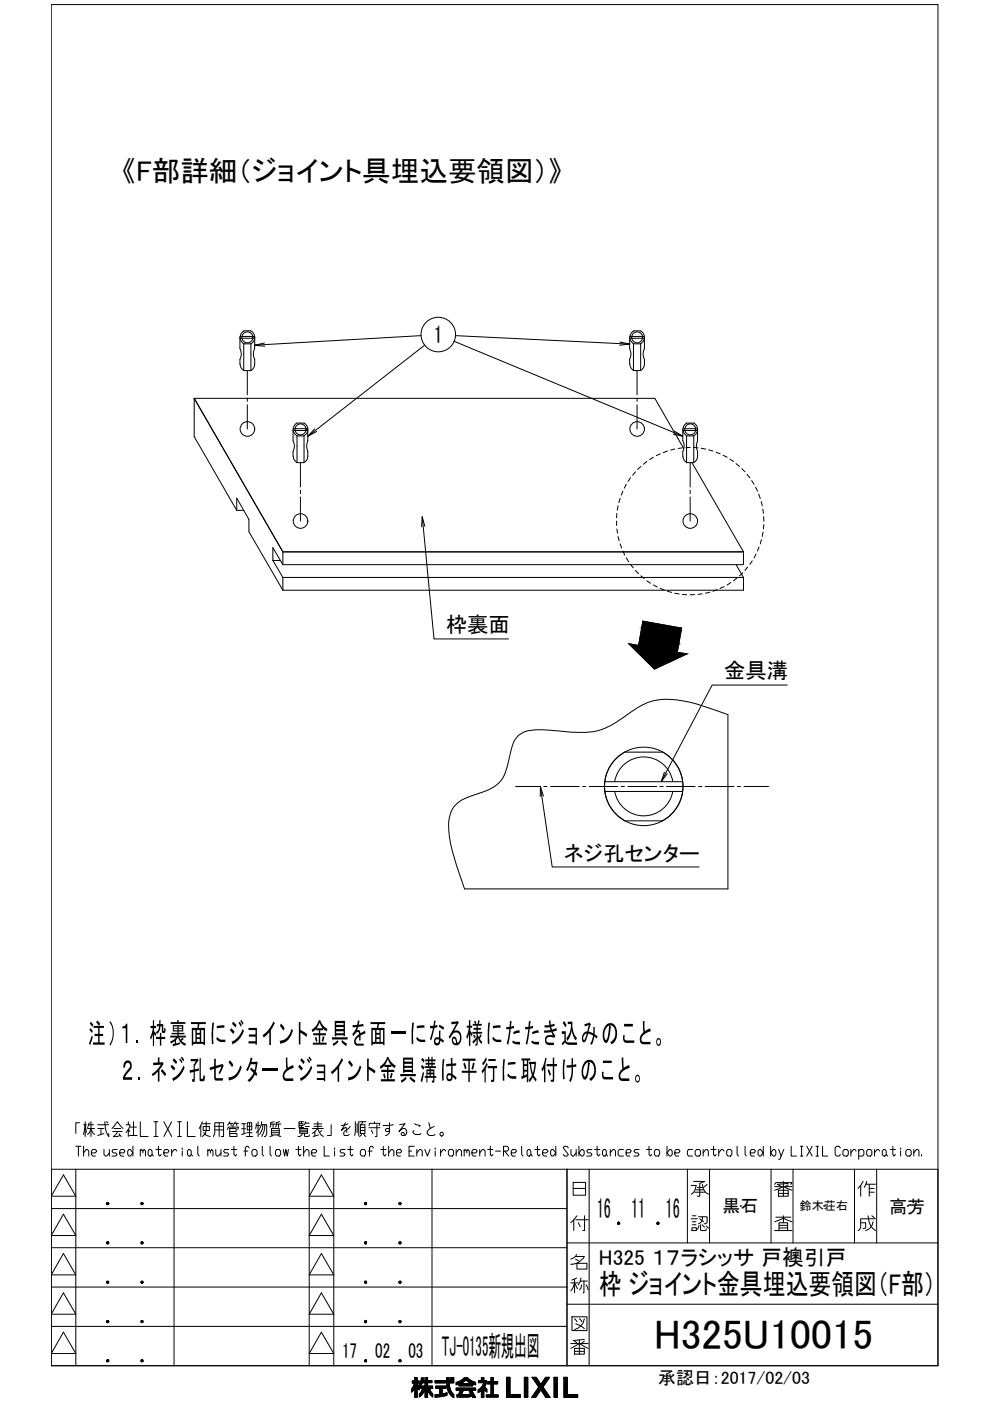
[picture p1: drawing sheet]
<svg xmlns="http://www.w3.org/2000/svg" width="210mm" height="297mm" viewBox="0 0 210 297" stroke-linecap="round" stroke-linejoin="round" font-family="sans-serif">
<defs><g id="words">
<text font-size="8.8" x="138.7" y="286">H325U10015</text>
<g font-size="6.1">
<text x="25.8" y="38.4">《F部詳細（ジョイント具埋込要領図）》</text>
<text x="18.7" y="221.2">注）１．枠裏面に</text>
<text x="48.6" y="221.2">ジョイント金具</text>
<text x="74.5" y="221.2">を面一になる様にたたき込みのこと。</text>
<text x="23.4" y="229">２．ネジ孔センターと</text>
<text x="63.1" y="229">ジョイント</text>
<text x="80.4" y="229">金具溝は平行に取付けのこと。</text>
<text x="126.5" y="258.3">16</text>
<text x="133.8" y="258.3">11</text>
<text x="141.1" y="258.3">16</text>
<text x="127" y="274.4">枠 ジョイント金具埋込要領図（F部）</text>
<text x="93.7" y="287.5">TJ-0135新規出図</text>
</g>
<text font-size="5.3" x="92" y="72.8">1</text>
<g font-size="4.5">
<text x="94.5" y="133.9">枠裏面</text>
<text x="153.5" y="143.8">金具溝</text>
<text x="119.6" y="182.5">ネジ孔センター</text>
<text x="127" y="268.2">H325 １７ラシッサ 戸襖引戸</text>
<text x="72.5" y="288">17</text>
<text x="79.6" y="288">02</text>
<text x="86.6" y="288">03</text>
</g>
<g font-size="3.8">
<text x="153.2" y="257">黒石</text>
<text x="188.6" y="257.1">高芳</text>
<text x="139.6" y="293.5">承認日：2017/02/03</text>
</g>
<text font-size="2.6" x="169.5" y="256.6">鈴木荘右</text>
</g></defs>
<!-- layer: TOS_M1 -->
<g fill="#000">
<path d="M136.3 216.5h.4l.1 2.1 1-.6 .2 .7-1.4 .6-.5 .5-.1 .5a.48 .48 0 0 0 .5 .6h1.4v.5h-1.6l-.4-.2-.3-.9 .1-.6 .4-.6a.76 .76 0 0 0 .2-1zM55.7 226.5h3.2v.5h-3.2zM60.6 224.2l.4 .1v2.1l1.1-.6 .2 .6-1.4 .7-.5 .4-.1 .5a.5 .5 0 0 0 .5 .6h1.4v.6h-1.6l-.5-.3-.2-1 .5-1a1.05 1.05 0 0 0 .2-1.1zM77.8 224.5h.4v1.6l1.4 .9-.2 .6-1.2-.9v2.5h-.4zM131.8 224.2l.4 .1v1.8a.22 .22 0 0 0 .2 .3 .22 .22 0 0 0 .2-.3l.8-.3 .1 .6-1 .4-.6 .4-.3 .6-.1 .5 .3 .3h1.6v.6h-1.5l-.6-.3-.1-1.1 .4-.8a.62 .62 0 0 0 .3-.9z"/>
<path d="M46 219.8l.6 .5 1.2 .1v.5l-1.4-.1-.5-.5zM45 216.7l.4 .3-.2 1.5v2.8l-.3 .1v-2.6zM46 217.5l1.6-.1v.5l-1.6 .1z"/>
<path d="M72.5 220.5l1.1 .7-.2 .6-1-.9zM70.4 219.9h3.3v.5h-3.3zM71.3 218.7v.4h1.5v-.4zM71.3 217.8v.4h1.5v-.4zM71 216.5h2.1v3.2h-.3v-.2h-1.5v.2h-.3zM71.3 216.9v.4h1.5v-.4zM70.5 221.3l.6-.3 .4-.5 .2 .4-1 .9z"/>
<path d="M127.7 227.2l.3 .1v.4a.46 .46 0 0 0 .4 .6h1.6v.6h-1.9l-.2-.2-.3-.6zM127.8 224.9h1.9v.5h-1.9z"/>
<path d="M132.2 219.5h.3l-.1 .7 .2 .3 1.9 .1v.5h-1.8l-.3-.1-.3-.6zM132.3 217.1h1.9v.5h-1.9z"/>
<path d="M134.8 228a.55 .55 0 0 1 .7 0 .55 .55 0 0 1 .2 .7l-.1 .5a.47 .47 0 0 1-.6 .3 .47 .47 0 0 1-.3-.6zM135 228.2l-.2 .5a.36 .36 0 0 0 .1 .4 .36 .36 0 0 0 .5 0l.1-.3a.43 .43 0 0 0-.5-.6z"/>
<path d="M139.3 220.3l.2-.2 .5 .2 .2 .4-.2 .7a.51 .51 0 0 1-.7 .2 .51 .51 0 0 1-.2-.7zM139.4 220.5l-.1 .4a.36 .36 0 0 0 .1 .5 .36 .36 0 0 0 .5-.2l.1-.3a.37 .37 0 0 0-.2-.4 .37 .37 0 0 0-.4 0z"/>
</g>
<!-- layer: TOS_WA -->
<g fill="none" stroke="#000" stroke-width=".21">
<path d="M10.9 1h188v288.6h-188zM16.9 238h-.8v2.3M17.8 238.5h.6M18.1 237.8v3.2M18.6 239.3h1.5M18.8 238.5h1M18.9 238l-.3 1.1M19.3 237.8v3.2M20.7 239.3h1.3M20.7 238.5h2.4M21.4 239.3v1.2M22.2 237.8a4.9 4.9 0 0 0 .9 3.2v-.7"/>
<path d="M22.5 237.8l.4 .2M23.7 239.3l1.2-1.5 1.2 1.5M23.9 239.9h2M24.2 239.3h1.4M24.9 239.9l-.1 .3-.7 .8h.8l.6-.3M26.7 238.5h.8v.3l-.8 1.3M27.2 237.8v.7M27.5 239.9l-.3-.4v1.5M27.7 239h1.2M28.3 237.8v2.9h-.8h1.6M29.7 237.8v3.2h1.7M32.6 237.8h.9"/>
<path d="M33 237.8v3.2M34.7 237.8l1.7 3.2M36.4 237.8l-1.7 3.2M37.7 237.8h.8M38 237.8v3.2M39.7 237.8v3.2h1.7M42.6 238.6l-.4 .7M42.9 237.8l-.3 .8v2.4M42.9 238.3h1.7M43.1 238.8h1.3v.9h-1.3zM43.7 237.8v1.9l-.2 .7-.6 .6M45.5 239.6h1.9"/>
<path d="M45.5 238.8h1.9M46.5 238v3M48.2 239.5l.2-.5h2.2l-.2 .5M48.5 238.2h.9M48.7 239.3h1.4v.6h-1.4zM48.7 237.8l-.5 .7M48.7 239.9v.4M48.9 238.2l.2 .4M49.4 238.6v.4M49.7 238.2h.9M49.9 237.8l-.5 .7M50.1 238.2l.1 .4"/>
<path d="M51.2 238.3h.9M51.2 239.3h.9M51.7 238.3v2.1M52.4 238h1v1.6h-1zM52.4 238.8h1M52.9 238v3M54.3 238.3v.3h.8M54.3 238.6l-.1 .7M54.7 237.8v3.2M55 239.5l-.7 .6M55.4 238.5h1.1v2l-.3 .5h-.2M55.5 237.8l-.4 1.5"/>
<path d="M55.7 238.5l-.1 1-.5 1M56.1 238.5l-.2 1.6-.4 .9M57.4 238.3h1M57.6 239.3h1.6v1.3h-1.6zM57.6 239.7h1.6M57.9 238.3v.8M58.2 237.8l-.8 .2v.6l-.2 .4M58.6 238.3h.9M59 238.3v.8M59.3 237.8l-.7 .2v.6l-.2 .4M60.2 239.3h2.4M63.4 238.3h.8v.3h-.8"/>
<path d="M63.6 239.3h1.6v1h-1.6zM63.6 239.6h1.6M63.6 239.9h1.6M63.9 237.8v.5M63.9 238.6v.5M64.4 237.8h-1v1.3h1M64.7 238.1l-.2 .4M64.7 238.8h.9M64.8 237.8l-.1 .3h.9M66.2 239.3h2.4M66.6 238.8h1.6M66.6 238.3h1.6"/>
<path d="M67.4 239.4l.7 1.2 .5 .4M67.4 237.8v1.5l-.7 .6M68.2 239.7l-.5 .4M70.2 238.5v2.2h-.8M73.2 238l-.8 1.7 1-.6 .2 1M73.7 238.3l-.3 .2-1 .1M74.2 238.8l-1.3 1.3v.4l.2 .2h.6l.4-.2M75.3 237.8l-.1 2.9M75.7 238.2v2M76.1 237.8v2.9M76.2 237.8h1.4M76.4 238.5h1v1.8h-1z"/>
<path d="M76.4 239.7h1M76.4 239.1h1M76.9 237.8l-.3 .7M78.2 238.6l.2-.4h2.1l-.1 .4M78.2 239.1h2.3M78.7 239.6l.4 .7M79.4 237.8v.4M79.9 238.5v2.5h-.3M82.6 238v1.7l-.2 .2h-.5l-.2-.2 .2-.4h.5l.2 .2v.6l-.4 .4-.5 .2M83.4 238.5l-2.2 .1M84.7 238.5l1.2-.2-1.3 1.6 .8-.6h.5l.3 .4v.6l-.3 .4h-.7l-.1-.4 .1-.2h.4l.1 .6M87.7 239.7l-.1 .4 .5 .4h1l.1-.2"/>
<path d="M87.9 238.3l1.2 .3-.2 .2M90.9 238l.3 1.3M92.1 238.8a1.66 1.66 0 0 0-1.5 1.5l.4 .4h.9l.3-.2M10.9 247.9h188M10.9 256.2h109.3M13.4 249.1l2.7 4.5h-5.2zM13.4 257.4l2.7 4.6h-5.2zM16.1 247.9v41.7M16.1 243h1.1M16.6 243v2.1M17.7 244.4l.6-.7h.3l.2 .4v1M17.7 243v2.1"/>
<path d="M18.3 240.1l-.2-1.6-.4 2M18.6 240.5l.4-.4 .3-.8 .3 .8 .5 .4M19.4 244.4h.8l.3-.3-.3-.4h-.5l-.3 .4v.7l.3 .3h.5M22 243.7v1.1l.3 .3h.3l.6-.7M22 240.3l-1.3 .4M23.2 243.7v1.4M24.8 243.7h-.8l-.3 .4 .3 .3h.5l.3 .4-.3 .3h-.8M25.3 240.4l.4 .6M25.4 244.4h.8l.3-.3-.3-.4h-.5l-.3 .4v.7l.3 .3h.5M27.3 243.7h.3l.6 .7-.6 .7h-.3l-.2-.3v-.7zM28.2 243v2.1M29.7 244.1l.3-.4 .3 .4v.3"/>
<path d="M29.7 243.7v1.4M30.3 244.1l.3-.4 .2 .4v1M31.7 243.7h.2l.3 .4v.7l-.3 .3h-.2l-.3-.3v-.7zM32.2 244.8l.3 .3M32.6 241h.9M33 243.7h1.2M33.6 243v1.8l.3 .3 .3-.3M34.7 244.4h.8l.3-.3-.3-.4h-.5l-.3 .4v.7l.3 .3h.5M36.4 243.7v1.4M36.9 247.9v41.7M37.5 244.1l-.3-.4h-.3l-.5 .7M37.7 241h.8"/>
<path d="M38.6 243.4v.3M38.6 244.1v1M40 243.7h.3l.2 .4v.7l-.2 .3h-.3l-.3-.3v-.7zM40.5 244.8l.3 .3M41.9 243v1.8l.3 .3M43.2 240.1a1.7 1.7 0 0 0 1.4 .9M44.1 244.1l.3-.4 .2 .4v.3M44.1 243.7v1.4M44.6 244.1l.3-.4 .3 .4v1M45.2 241l.3-.6v-2.4h1.9v3h-.5M45.7 243.7v1.1l.3 .3h.3l.5-.7M46.8 243.7v1.4"/>
<path d="M48.5 243.7h-.8l-.3 .4 .3 .3h.5l.3 .4-.3 .3h-.8M48.7 240.3h1.5v.7h-1.5zM49.1 243.7h1.1M49.6 243v1.8l.3 .3 .3-.3M51.7 244.1h.9M52.1 240.2l-.9 .3M52.2 241h1.4M52.3 240.2h1.2M52.9 243.4l-.3-.4h-.3l-.3 .4v1.7M53.7 243.7h.5l.3 .4v.7l-.3 .3h-.5l-.3-.3v-.7zM55.6 243v1.8l.3 .3M57.3 243v1.8l.3 .3"/>
<path d="M57.6 240.2h1.6M57.9 240.7l-.7 .3M58.7 243.7h.5l.3 .4v.7l-.3 .3h-.5l-.3-.3v-.7zM58.9 240.7l.6 .3M60.1 243.7l.3 1.4 .2-1.4 .3 1.4 .3-1.4M62.7 243.7h1.1M63.3 243v1.8l.3 .3 .2-.3M64.1 240.3a.73 .73 0 0 1-.9 .7M64.4 244.4l.6-.7h.2l.3 .4v1M64.4 243v2.1M64.5 240.3v.5l.2 .2h.7l.2-.4M65.6 247.9v41.7"/>
<path d="M66.1 244.4h.8l.3-.3-.3-.4h-.6l-.2 .4v.7l.2 .3h.6M66.2 240.3l.5-.4v.9M67.5 240.6l-1.1 .4M68.1 257.4l2.7 4.6h-5.2zM68.1 249.1l2.7 4.5h-5.2zM68.7 243v2.1h1.1M70.8 247.9v41.7M70.9 243.4v.3M70.9 244.1v1M73.2 243.7h-.9l-.2 .4 .2 .3h.6l.3 .4-.3 .3h-.8M73.7 243.7h1.1M74.3 243v1.8l.3 .3 .2-.3"/>
<path d="M76.7 240.3l-.2 .4-.3 .3M76.7 243.7h.5l.3 .4v.7l-.3 .3h-.5l-.3-.3v-.7zM77.1 240.3l.5 .7M78 244.1h.9M79.2 243.4l-.3-.4h-.3l-.3 .4v1.7M80.7 243.7h1.2M81.3 243v1.8l.3 .3 .3-.3M82.4 244.4l.6-.7h.2l.3 .4v1M82.4 243v2.1M84.1 244.4h.8l.3-.3-.3-.4h-.5l-.3 .4v.7l.3 .3h.5M86.7 244.1h.6M87.8 243h-1.1v2.1h1.1"/>
<path d="M88.4 244.4l.6-.7h.2l.3 .4v1M88.4 243.7v1.4M90.1 243.7l.5 1.4 .6-1.4M91.6 247.9v41.7M92.3 243.4v.3M92.3 244.1v1M93.4 243.7v1.4M94.5 244.1l-.3-.4h-.2l-.6 .7M95.4 243.7h.5l.3 .4v.7l-.3 .3h-.5l-.3-.3v-.7zM96.7 244.4l.6-.7h.3l.3 .4v1M96.7 243.7v1.4M98.4 244.1l.3-.4 .3 .4v.3"/>
<path d="M98.4 243.7v1.4M99 244.1l.2-.4 .3 .4v1M100.1 244.4h.8l.3-.3-.3-.4h-.5l-.3 .4v.7l.3 .3h.5M101.7 244.4l.6-.7h.3l.3 .4v1M101.7 243.7v1.4M103.4 243.7h1.1M104 243v1.8l.2 .3 .3-.3M105.1 244.1h1.1M106.8 244.1h.8l.3-.4v-.3l-.3-.4h-.8v2.1M107 244.1l.9 1M108.4 244.4h.8l.3-.3-.3-.4h-.5l-.3 .4v.7l.3 .3h.5M110.6 243v1.8l.3 .3"/>
<path d="M112 243.7h.3l.3 .4v.7l-.3 .3h-.3l-.3-.3v-.7zM112.6 244.8l.2 .3M113.4 243.7h1.1M113.9 243v1.8l.3 .3 .3-.3M115 244.4h.9l.3-.3-.3-.4h-.6l-.3 .4v.7l.3 .3h.6M117 243.7h.3l.5 .7-.5 .7h-.3l-.3-.3v-.7zM117.8 243v2.1M120.2 247.9v41.7M120.5 243.4l-.3-.4h-.5l-.3 .4 1.1 1.4-.3 .3h-.5l-.3-.3M121.1 243.7v1.1l.3 .3h.2l.6-.7M121.5 250.7h2.6v2.7h-2.6zM121.5 252h2.6"/>
<path d="M121.7 258.6l-.7 .6M122.1 258.6h2.6M122.2 243.7v1.4M122.3 257.8l-.6 .8v2.3M122.6 259.2l.4 .9M122.8 243v2.1M123.3 243.7h.3l.3 .4v.7l-.3 .3h-.3l-.5-.7zM123.9 257.8v3.1h-.3M124.9 247.9v41.7M125.5 243.7h-.8l-.3 .4 .3 .3h.6l.2 .4-.2 .3h-.9M126.1 243.7h1.1M126.6 243v1.8l.3 .3 .3-.3"/>
<path d="M128 243.7h.3l.3 .4v.7l-.3 .3h-.3l-.3-.3v-.7zM128.6 244.8l.2 .3M129.4 244.4l.5-.7h.3l.3 .4v1M129.4 243.7v1.4M132.2 243.7h-.9l-.3 .4v.7l.3 .3h.9M132.7 244.4h.8l.3-.3-.3-.4h-.5l-.3 .4v.7l.3 .3h.5M135.5 243.7h-.8l-.3 .4 .3 .3h.5l.3 .4-.3 .3h-.8M137.1 243.7h1.1M137.6 243v1.8l.3 .3 .3-.3M139 243.7h.6l.3 .4v.7l-.3 .3h-.6l-.2-.3v-.7zM141.4 243v2.1M142 243.7h.2l.3 .4v.7l-.3 .3h-.2l-.6-.7z"/>
<path d="M143.1 244.4h.8l.3-.3-.3-.4h-.6l-.2 .4v.7l.2 .3h.6M145.7 247.9v15.6M146.5 251.3h1.1a2.17 2.17 0 0 1-1.1 1.9M146.5 258.4h1.4M146.8 259.7h.8M146.8 259h.8M146.8 257.8h.8M146.8 243.7h-.8l-.3 .4v.7l.3 .3h.8M147.1 250.5h2.3l-1 .4v2.7h-.5M147.3 252.8h2.1M147.6 252.3h1.6M147.7 243.7h.5l.3 .4v.7l-.3 .3h-.5l-.3-.3v-.7z"/>
<path d="M147.9 251.8h1M148.1 258h1.8v1.2l-.6 .3M148.2 259.8l-.3 .8M148.4 258.4l.8 .6M148.5 259.7v1.1l1 .1 .2-.1v-.3M148.9 259.7l.5 .5M148.9 251.1a2.26 2.26 0 0 0 1.3 2.1M148.9 258a1.18 1.18 0 0 1-.8 1.5M149.1 244.4l.5-.7h.3l.3 .4v1M149.1 243.7v1.4M149.7 259.9l.5 .5M149.9 251.1l-.7 .7"/>
<path d="M150.4 247.9v15.6M150.7 243.7h1.1M151.3 243v1.8l.3 .3 .2-.3M152.4 243.7v1.4M153.5 244.1l-.3-.4h-.3l-.5 .7M154.3 243.7h.6l.3 .4v.7l-.3 .3h-.6l-.2-.3v-.7zM156.3 243v1.8l.3 .3M157 255.7h.1M158 243v1.8l.2 .3M159.1 244.4h.8l.3-.3-.3-.4h-.6l-.2 .4v.7l.2 .3h.6M161 243.7h.3l.5 .7-.5 .7h-.3l-.3-.3v-.7zM161.8 243v2.1"/>
<path d="M163.4 243v2.1M163.5 247.9v15.6M163.9 243.7h.3l.3 .4v.7l-.3 .3h-.3l-.5-.7zM164.2 251.1l.3-.4h3.4l-.2 .4M164.2 252.3l1.9-.7 1.8 .7M164.2 259l1.9-.7 1.8 .7M164.2 251.6h3.7M164.5 258.1h3.2M165 252.3h2.1v1.3h-2.1zM165 253h2.1M165 251.2l.6 .3M165.1 243.7l.5 1.4"/>
<path d="M165.2 259.8h1.8M166.1 250.5v.2M166.1 251v1.3M166.1 252.3v1.3M166.1 257.8v1.4M166.2 243.7l-.9 2.1h-.2M167.1 250.9l-2.3 .2M167.1 251.2l-.5 .3M167.8 243v2.1h1.1M168.1 247.9v15.6M169.7 243h.6M169.7 245.1h.6"/>
<path d="M170 243v2.1M171.1 243l1.1 2.1M172.2 243l-1.1 2.1M173 243h.6M173 245.1h.6M173.3 243v2.1M174.4 243v2.1h1.1M174.7 255.7h.1M178.2 243.4l-.3-.4h-.5l-.3 .4v1.4l.3 .3h.5l.3-.3M179 243.7h.6l.3 .4v.7l-.3 .3h-.6l-.3-.3v-.7zM180.4 243.7v1.4M181.2 247.9v15.6"/>
<path d="M181.5 244.1l-.2-.4h-.3l-.6 .7M182.1 244.1l.3-.4h.5l.3 .4v.7l-.3 .3h-.8M182.1 243.7v2.1M182.5 259.2h1v1.1l-.5 .2M182.5 251.3l-.6 .7M183 250.5l-.5 .8v2.3M183.6 251.1l-.4 .7M183.8 250.5l-.2 .6h2M184 243.7h.6l.3 .4v.7l-.3 .3h-.6l-.2-.3v-.7zM184.1 257.8a3.5 3.5 0 0 0 1.5 3.1M184.3 252h1.1M184.3 252.8h1.1"/>
<path d="M184.3 251.1v2.5M184.9 257.8l.5 .4M185.1 259a2.05 2.05 0 0 1-1.6 1.9M185.4 243.7v1.4M185.6 258.4h-3.1v1.9l-.3 .4-.3 .2M185.9 247.9v15.6M186.5 244.1l-.2-.4h-.3l-.6 .7M187.4 243.7h.2l.3 .4v.7l-.3 .3h-.2l-.3-.3v-.7zM187.9 244.8l.3 .3M188.8 243.7h1.1M189.3 243v1.8l.3 .3 .3-.3M191 243.4v.3"/>
<path d="M191 244.1v1M192.3 243.7h.6l.3 .4v.7l-.3 .3h-.6l-.2-.3v-.7zM192.4 255.7h.1M193.7 244.4l.6-.7h.3l.2 .4v1M193.7 243.7v1.4M195.4 244.8v.3M10.9 272.9h109.3M10.9 264.5h109.3M13.4 274.1l2.7 4.5h-5.2zM13.4 265.8l2.7 4.5h-5.2zM68.1 274.1l2.7 4.5h-5.2zM68.1 265.8l2.7 4.5h-5.2z"/>
<path d="M120.2 276.5h78.7M120.2 263.5h78.7M121 268.1h.3M121 272h1.6M121.3 279.2h3.1v2.9h-3.1zM121.8 279.6l.5 .6M121.8 271.2v2.9M122 266.4h1.9a3.3 3.3 0 0 1-2.7 1.7M122 267l.7 .3M122.2 266l-.2 .4-1 .6M122.2 271l-1 .4M122.3 267.8h2.1v1.3h-2.1z"/>
<path d="M122.5 273.3l-.7-1.3-.3 1.1-.5 .6M122.8 279.6l.6 .6M123 271.6h1.5M123.2 271l-.2 .6-.4 .8M123.3 272.4l-.4 1.1M123.8 271.6v2.5h-.2M123.9 279.6a2.81 2.81 0 0 1-2.1 2.3M124.2 272.4l.5 1.1M146.7 260.3h.9v.6h-.9zM164.2 260.9h3.7M165.2 260.9v-1.7h1.8v1.7M165.2 260.4h1.8"/>
<path d="M10.9 281.2h109.3M13.4 282.4l2.7 4.6h-5.2zM68.1 282.4l2.7 4.6h-5.2zM87.4 294.4v.7M87.4 292.8v.4M87.4 294.3v.7M87.5 292.8v.4M87.5 294.1v.8M87.6 292.8v.4M87.6 293.9v.9M87.7 292.8v.4M87.7 293.8v.9"/>
<path d="M87.8 292.8v.4M87.8 293.5v1.1M87.9 292.8v1.6M87.9 292.1h.6v.7h.4v.4h-.4l.4 .8v.7l-.4-.5v2.1h-.6v-1.9l-.7 .8v-.7l.7-1.2-.5-.1v-.4h.5zM88 292.1v4.2M88.1 292.1v4.2M88.2 292.1v4.2M88.3 292.1v4.2M88.4 292.1v4.2M88.5 292.8v.4M88.5 293.5v.8M88.6 292.8v.4"/>
<path d="M88.6 293.6v.8M88.7 292.8v.4M88.7 293.8v.7M88.8 292.8v.4M88.8 293.9v.7M89 295.5v.6M89.1 293.1v.7M89.1 293.9v.5M89.1 295.4v.7M89.2 292.9v.8M89.2 293.9v.5M89.2 295.3v.7"/>
<path d="M89.3 292.7v.9M89.3 293.9v.5M89.3 295.1v.8M89.3 292.1h.5v.6h.3v-.6h.6v.6h.9v.5h-.9v.7h1v.5h-.6l.7 1.2v.6l-.8-.9-.3-.7v1.7h-.6v-1.7l-.5 .9-.7 .7v-.6l.7-1.2h-.6v-.5h1.1v-.7h-.5l-.6 .6v-.6l.3-.7zM89.4 292.1v1.4M89.4 293.9v.5M89.4 295v.8M89.4 292.1v1.3M89.4 294.9v.8M89.5 292.1v1.2M89.5 293.9v.5M89.5 294.6v1"/>
<path d="M89.6 292.1v1.1M89.6 293.9v.5M89.6 294.5v1M89.7 292.1v1.1M89.7 293.9v1.5M89.8 292.1v.4M89.8 292.7v.5M89.8 293.9v1.3M89.9 292.7v.5M89.9 293.9v1.2M90 292.7v.5M90 293.9v1"/>
<path d="M90.1 292.7v.5M90.1 293.9v.8M90.2 292.1v4.2M90.4 292.1v4.2M90.5 292.1v4.2M90.6 292.1v4.2M90.7 292.7v.5M90.7 293.9v.9M90.8 292.7v.5M90.8 293.9v1.1M90.9 292.7v.5M90.9 293.9v1.3"/>
<path d="M91 292.7v.5M91 293.9v1.5M91.1 292.7v.5M91.1 293.9v1.6M91.2 292.7v.5M91.2 293.9v.5M91.2 294.6v1M91.3 292.7v.5M91.3 293.9v.5M91.3 294.8v.9M91.3 295v.8M91.4 292.7v.5"/>
<path d="M91.4 293.9v.5M91.4 295.1v.8M91.6 292.7v.5M91.6 293.9v.5M91.6 295.3v.7M91.6 295.4v.7M91.7 293.9v.5M91.7 295.5v.7M92.2 292.7h2.5v-.6h.5v.6h1.1v.5h-1.1l.3 1.4 .8 1.1v.6l-.6-.3a3.7 3.7 0 0 1-1-2.8h-2.5zM92.3 292.7v.5M92.3 295.7v.5M92.4 293.9h2.2v.5h-.8v1.1l1-.2v.5l-1.3 .3-1.3 .1v-.5l1-.1v-1.2h-.8z"/>
<path d="M92.4 292.7v.5M92.4 295.7v.5M92.4 293.9v.5M92.5 292.7v.5M92.5 293.9v.5M92.5 295.7v.5M92.6 292.7v.5M92.6 293.9v.5M92.6 295.7v.5M92.7 292.7v.5M92.7 293.9v.5M92.7 295.7v.5"/>
<path d="M92.8 292.7v.5M92.8 293.9v.5M92.8 295.7v.5M92.9 292.7v.5M92.9 293.9v.5M92.9 295.7v.5M93 292.7v.5M93 293.9v.5M93 295.7v.5M93.1 292.7v.5M93.1 293.9v.5M93.1 295.7v.5"/>
<path d="M93.2 292.7v.5M93.2 293.9v.5M93.2 295.6v.6M93.2 293.9v2.2M93.4 292.7v.5M93.4 293.9v2.2M93.5 292.7v.5M93.5 293.9v2.2M93.6 292.7v.5M93.6 293.9v2.2M93.7 292.7v.5M93.7 293.9v2.2"/>
<path d="M93.8 292.7v.5M93.8 293.9v.5M93.8 295.5v.5M93.9 292.7v.5M93.9 293.9v.5M93.9 295.5v.5M94 292.7v.5M94 293.9v.5M94 295.5v.5M94.1 292.7v.5M94.1 293.9v.5M94.1 295.5v.5"/>
<path d="M94.2 292.7v.5M94.2 293.9v.5M94.2 295.4v.6M94.3 292.7v.5M94.3 293.9v.5M94.3 295.4v.6M94.4 292.7v.5M94.4 293.9v.5M94.4 295.4v.5M94.6 292.7v.5M94.6 293.9v.5M94.6 295.4v.5"/>
<path d="M94.6 295.3v.6M94.7 292.1v1.7M94.7 295.3v.5M94.8 292.1v2.2M94.9 292.1v2.5M95 292.1v2.8M95.1 292.1v3M95.2 292.1v3.2M95.3 292.7v.5M95.3 293.5v1.9M95.4 292.7v.5M95.4 294.1v1.5"/>
<path d="M95.4 294.5v1.2M95.5 292.1h.8v.4h-.8zM95.5 292.1v.4M95.5 292.7v.5M95.5 294.7v1.1M95.6 292.1v.4M95.6 292.7v.5M95.6 294.9v1M95.7 292.1v.4M95.7 292.7v.5M95.7 295.1v.9M95.8 292.1v.4"/>
<path d="M95.8 292.7v.5M95.8 295.2v.8M95.9 292.1v.4M95.9 292.7v.5M95.9 295.4v.7M96 292.1v.4M96 292.7v.5M96 295.5v.7M96.1 292.1v.4M96.1 292.7v.5M96.1 295.6v.6M96.2 292.1v.4"/>
<path d="M96.2 292.7v.5M96.2 295.7v.6M96.7 293.1l1.1-.4 .7-.6h.6l.7 .6 1.1 .4v.5l-.6-.1v.3h-3v-.3l-.6 .1zM96.7 294.3h4.2v.5h-2.7l-.3 .9 1.7-.1 .2-.1-.3-.5h.6l.8 1.3h-.7l-.1-.3-.8 .2h-2.5v-.5h.4l.4-.9h-.9zM96.7 293.1v.5M96.7 294.3v.5M96.8 293.1v.5M96.8 294.3v.5M96.9 293v.6M96.9 294.3v.5M96.9 295.7v.5M97 293v.5"/>
<path d="M97 294.3v.5M97 295.7v.5M97.1 293v.5M97.1 294.3v.5M97.1 295.7v.5M97.2 292.9v.6M97.2 294.3v.5M97.2 295.7v.5M97.3 292.9v.6M97.3 294.3v.5M97.3 295.5v.7M97.4 292.9v.9"/>
<path d="M97.4 294.3v.5M97.4 295.3v.9M97.5 292.8v1M97.5 294.3v.5M97.5 295.1v1.1M97.6 292.8v1M97.6 294.3v.5M97.6 294.9v1.3M97.6 293.3l1.2-.7 1.2 .7zM97.6 292.7v1.1M97.6 294.3v1.9M97.7 292.7v1.1"/>
<path d="M97.7 294.3v1.9M97.8 292.7v.5M97.8 293.3v.5M97.8 294.3v1.9M97.9 292.6v.6M97.9 293.3v.5M97.9 294.3v1.2M97.9 295.7v.5M98 292.5v.7M98 293.3v.5M98 294.3v1M98 295.7v.5"/>
<path d="M98.1 292.4v.7M98.1 293.3v.5M98.1 294.3v.8M98.1 295.7v.5M98.2 292.4v.6M98.2 293.3v.5M98.2 294.3v.6M98.2 295.7v.5M98.3 292.3v.7M98.3 293.3v.5M98.3 294.3v.5M98.3 295.7v.5"/>
<path d="M98.4 292.2v.7M98.4 293.3v.5M98.4 294.3v.5M98.4 295.7v.5M98.5 292.1v.8M98.5 293.3v.5M98.5 294.3v.5M98.5 295.7v.5M98.5 292.1v.7M98.7 292.1v.6M98.7 293.3v.5M98.7 294.3v.5"/>
<path d="M98.7 295.7v.5M98.7 292.1v.5M98.8 292.1v.5M98.8 293.3v.5M98.8 294.3v.5M98.8 295.7v.5M98.9 292.1v.6M98.9 293.3v.5M98.9 294.3v.5M98.9 295.7v.5M99 292.1v.7M99 293.3v.5"/>
<path d="M99 294.3v.5M99 295.7v.5M99.1 292.1v.7M99.1 293.3v.5M99.1 294.3v.5M99.1 295.7v.5M99.2 292.1v.8M99.2 293.3v.5M99.2 294.3v.5M99.2 295.7v.5M99.3 292.2v.7M99.3 293.3v.5"/>
<path d="M99.3 294.3v.5M99.3 295.7v.5M99.4 292.3v.7M99.4 293.3v.5M99.4 294.3v.5M99.4 295.7v.5M99.5 292.4v.7M99.5 293.3v.5M99.5 294.3v.5M99.5 295.6v.6M99.6 292.5v.6M99.6 293.3v.5"/>
<path d="M99.6 294.3v.5M99.6 295v.1M99.6 295.6v.6M99.6 292.6v.6M99.6 295v.3M99.6 295.6v.5M99.7 292.6v.6M99.7 293.3v.5M99.7 294.3v.5M99.7 295v.4M99.7 295.6v.5M99.9 292.7v1.1"/>
<path d="M99.9 294.3v.5M99.9 295v1.1M99.9 295v1M100 292.8v1M100 294.3v.5M100 295v1M100.1 292.8v1M100.1 294.3v.5M100.1 295v1.1M100.2 292.9v.9M100.2 294.3v.5M100.2 295.1v1.1"/>
<path d="M100.3 292.9v.6M100.3 294.3v.5M100.3 295.3v1M100.4 292.9v.6M100.4 294.3v.5M100.4 295.4v.9M100.5 293v.5M100.5 294.3v.5M100.5 295.6v.7M100.6 293v.5M100.6 294.3v.5M100.6 295.8v.5"/>
<path d="M100.7 293v.6M100.7 294.3v.5M100.7 295.9v.4M100.7 293.1v.5M100.7 296.1v.2M100.8 293.1v.5M100.8 294.3v.5M100.8 296.2v.1M101.4 294.7v.5M101.5 292.7v.5M101.5 294.6v.6M101.5 294.6v.5"/>
<path d="M101.7 292.7v.5M101.7 294.5v.6M101.8 292.7v.5M101.8 294.4v.7M101.8 294.3v.7M101.9 292.7v.5M101.9 294.3v.6M102 292.7v.5M102 294.2v.7M102.1 292.1h.5v.6h.6l-.1 .7-.4 .7 .5 .4v.6l-.6-.5v1.7h-.5v-1.4l-.7 .4v-.6a2.37 2.37 0 0 0 1.2-1.5h-1.1v-.5h.6zM102.1 292.1v1.1M102.1 294.1v2.2"/>
<path d="M102.2 292.1v1.1M102.2 294v2.3M102.3 292.1v1.1M102.3 293.8v2.5M102.4 292.1v1.1M102.4 293.6v2.7M102.5 292.1v1.1M102.5 293.4v2.9M102.6 292.1v4.2M102.6 292.7v2M102.7 292.7v2.1M102.9 292.7v1.2"/>
<path d="M102.9 294.2v.7M102.9 292.7v1M102.9 294.3v.6M103 292.7v.8M103 294.3v.7M103.1 292.7v.5M103.1 294.4v.7M103.1 295.7v.5M103.2 294.5v.6M103.2 295.7v.5M103.3 295.7v.5M103.4 292.9v.5"/>
<path d="M103.4 295.7v.5M103.5 292.9v.5M103.5 295.7v.5M103.6 292.9v.5M103.6 295.7v.5M103.7 292.9v.5M103.7 295.7v.5M103.8 292.9v.5M103.8 295.7v.5M103.9 292.9v.5M103.9 295.7v.5M104 292.9v.5"/>
<path d="M104 295.7v.5M104.1 292.1h.5v.8h.9v.5h-.9v2.3h1v.5h-2.5v-.5h1v-2.3h-.8v-.5h.8zM104.1 292.1v4.1M104.2 292.1v4.1M104.3 292.1v4.1M104.4 292.1v4.1M104.5 292.1v4.1M104.7 292.9v.5M104.7 295.7v.5M104.8 292.9v.5M104.8 295.7v.5M104.9 292.9v.5"/>
<path d="M104.9 295.7v.5M105 292.9v.5M105 295.7v.5M105.1 292.9v.5M105.1 295.7v.5M105.2 292.9v.5M105.2 295.7v.5M105.3 292.9v.5M105.3 295.7v.5M105.4 292.9v.5M105.4 295.7v.5M105.5 292.9v.5"/>
<path d="M105.5 295.7v.5M105.6 295.7v.5M107.4 292h.7v3.7h2.2v.6h-2.9zM107.4 292v4.3M107.5 292v4.3M107.6 292v4.3M107.7 292v4.3M107.8 292v4.3M107.9 292v4.3M108 292v4.3M108.1 292v4.3M108.2 295.7v.6"/>
<path d="M108.3 295.7v.6M108.4 295.7v.6M108.5 295.7v.6M108.6 295.7v.6M108.7 295.7v.6M108.8 295.7v.6M108.9 295.7v.6M109 295.7v.6M109.1 295.7v.6M109.2 295.7v.6M109.3 295.7v.6M109.4 295.7v.6"/>
<path d="M109.5 295.7v.6M109.6 295.7v.6M109.7 295.7v.6M109.8 295.7v.6M110 295.7v.6M110.1 295.7v.6M110.2 295.7v.6M110.3 295.7v.6M111.2 292h.7v4.3h-.7zM111.2 292v4.3M111.3 292v4.3M111.4 292v4.3"/>
<path d="M111.5 292v4.3M111.6 292v4.3M111.7 292v4.3M111.8 292v4.3M111.9 292v4.3M112.8 296.2v.1M112.8 292h.9l1 1.5 1-1.5h.8l-1.4 2.1 1.6 2.2h-1l-1-1.7-1.1 1.7h-.9l1.5-2.2zM112.8 292v.1M112.8 296.1v.2M113 292v.2M113 295.9v.4M113.1 292v.4"/>
<path d="M113.1 295.8v.5M113.1 292v.5M113.1 295.7v.6M113.2 292v.6M113.2 295.5v.8M113.3 292v.7M113.3 295.4v.9M113.4 292v.9M113.4 295.3v1M113.5 292v1M113.5 295.1v1.2M113.6 292v1.2"/>
<path d="M113.6 295v1.2M113.7 292v1.3M113.7 294.9v1.2M113.8 292.1v1.3M113.8 294.7v1.3M113.9 292.3v1.2M113.9 294.6v1.2M113.9 292.4v1.3M113.9 294.5v1.2M114 292.5v1.3M114 294.3v1.3M114.2 292.7v1.3"/>
<path d="M114.2 294.2v1.2M114.2 292.8v2.5M114.3 293v2.1M114.4 293.1v1.9M114.5 293.2v1.7M114.6 293.4v1.3M114.7 293.5v1.2M114.8 293.4v1.5M114.9 293.2v1.8M115 293.1v2M115 292.9v2.4M115.1 292.8v1.2"/>
<path d="M115.1 294.1v1.3M115.2 292.7v1.2M115.2 294.3v1.3M115.3 292.6v1.2M115.3 294.4v1.3M115.4 292.4v1.2M115.4 294.5v1.3M115.5 292.3v1.2M115.5 294.6v1.4M115.6 292.1v1.3M115.6 294.8v1.3M115.7 292v1.2"/>
<path d="M115.7 294.9v1.3M115.8 292v1.1M115.8 295.1v1.2M115.9 292v1M115.9 295.2v1.1M116 292v.8M116 295.3v1M116.1 292v.7M116.1 295.4v.9M116.1 292v.6M116.1 295.6v.7M116.2 292v.4"/>
<path d="M116.2 295.7v.6M116.3 292v.3M116.3 295.8v.5M116.4 292v.2M116.4 296v.3M116.5 292v.1M116.5 296.1v.2M116.6 296.2v.1M117.5 292h.7v4.3h-.7zM117.5 292v4.3M117.6 292v4.3M117.7 292v4.3"/>
<path d="M117.8 292v4.3M117.9 292v4.3M118 292v4.3M118.1 292v4.3M119.5 292h.8v3.7h2.2v.6h-3zM119.6 292v4.3M119.7 292v4.3M119.8 292v4.3M119.9 292v4.3M120 292v4.3M120.1 292v4.3M120.2 292v4.3"/>
<path d="M120.3 292v4.3M120.3 295.7v.6M120.4 295.7v.6M120.5 295.7v.6M120.6 295.7v.6M120.7 295.7v.6M120.8 295.7v.6M120.9 295.7v.6M121 295.7v.6M121 285.9l1.8-1 1.9 1M121 284.9h3.7M121.1 295.7v.6"/>
<path d="M121.3 295.7v.6M121.4 295.7v.6M121.5 295.7v.6M121.6 295.7v.6M121.7 295.7v.6M121.8 295.7v.6M121.8 285.9h2.1v1.2h-2.1zM121.8 284.4l.5 .3M121.8 286.5h2.1M121.9 295.7v.6M122 295.7v.6M122.1 280.7l1 .4 .8 .6"/>
<path d="M122.1 295.7v.6M122.2 295.7v.6M122.3 295.7v.6M122.4 295.7v.6M122.8 284.1v1.7M122.8 285.9v1.2M123.9 284l-2.4 .2M123.9 284.4l-.5 .3"/>
<circle cx="93.6" cy="240.5" r=".4"/>
</g>
<g fill="#000" stroke="#000" stroke-width=".21">
<path d="M22.7 255l-.1 .2h.2zM22.6 255.2h.2l-.1 .1zM22.7 255.3l.1 .1v-.2z"/>
<path d="M22.8 255.2v.2l.2-.1zM22.8 255.2h.3l-.1 .1z"/>
<path d="M23 255l-.2 .2h.3zM22.8 255h.2l-.2 .2zM22.7 255l.1 .2v-.2z"/>
<path d="M30 255l-.1 .2h.2zM29.9 255.2h.2l-.1 .1zM30 255.3l.1 .1v-.2z"/>
<path d="M30.1 255.2v.2l.2-.1zM30.1 255.2h.2v.1z"/>
<path d="M30.3 255l-.2 .2h.2zM30.1 255h.2l-.2 .2zM30 255l.1 .2v-.2z"/>
<path d="M77.4 255l-.1 .2h.2zM77.3 255.2h.2l-.1 .1zM77.4 255.3l.1 .1v-.2z"/>
<path d="M77.5 255.2v.2l.2-.1zM77.5 255.2h.2v.1z"/>
<path d="M77.7 255l-.2 .2h.2zM77.5 255h.2l-.2 .2zM77.4 255l.1 .2v-.2z"/>
<path d="M84.7 255l-.1 .2h.2zM84.6 255.2h.2l-.1 .1zM84.7 255.3l.1 .1v-.2z"/>
<path d="M84.8 255.2v.2l.1-.1zM84.8 255.2h.2l-.1 .1z"/>
<path d="M84.9 255l-.1 .2h.2zM84.8 255h.1l-.1 .2zM84.7 255l.1 .2v-.2z"/>
<path d="M131 259.2v.1h.2zM131 259.3h.2l-.2 .2zM131 259.5h.2v-.2z"/>
<path d="M131.2 259.3v.2h.1zM131.2 259.3h.2l-.1 .2z"/>
<path d="M131.3 259.2l-.1 .1h.2zM131.2 259.1l.1 .1-.1 .1zM131 259.2l.2 .1v-.2z"/>
<path d="M139.3 259.2v.1h.2zM139.3 259.3h.2l-.2 .2zM139.3 259.5h.2v-.2z"/>
<path d="M139.5 259.3v.2h.1zM139.5 259.3h.2l-.1 .2z"/>
<path d="M139.6 259.2l-.1 .1h.2zM139.5 259.1l.1 .1-.1 .1zM139.3 259.2l.2 .1v-.2z"/>
<path d="M22.7 271.7l-.1 .2h.2zM22.6 271.9h.2l-.1 .1zM22.7 272l.1 .1v-.2z"/>
<path d="M22.7 263.4l-.1 .1h.2zM22.6 263.5h.2l-.1 .2zM22.7 263.7h.1v-.2z"/>
<path d="M22.8 271.9v.2l.2-.1zM22.8 271.9h.3l-.1 .1z"/>
<path d="M22.8 263.5v.2h.2zM22.8 263.5h.3l-.1 .2z"/>
<path d="M23 271.7l-.2 .2h.3zM22.8 271.7h.2l-.2 .2zM22.7 271.7l.1 .2v-.2z"/>
<path d="M23 263.4l-.2 .1h.3zM22.8 263.3l.2 .1-.2 .1zM22.7 263.4l.1 .1v-.2z"/>
<path d="M30 271.7l-.1 .2h.2zM29.9 271.9h.2l-.1 .1zM30 272l.1 .1v-.2z"/>
<path d="M30 263.4l-.1 .1h.2zM29.9 263.5h.2l-.1 .2zM30 263.7h.1v-.2z"/>
<path d="M30.1 271.9v.2l.2-.1zM30.1 271.9h.2v.1z"/>
<path d="M30.1 263.5v.2h.2zM30.1 263.5h.2v.2z"/>
<path d="M30.3 271.7l-.2 .2h.2zM30.1 271.7h.2l-.2 .2zM30 271.7l.1 .2v-.2z"/>
<path d="M30.3 263.4l-.2 .1h.2zM30.1 263.3l.2 .1-.2 .1zM30 263.4l.1 .1v-.2z"/>
<path d="M77.4 263.4l-.1 .1h.2zM77.3 263.5h.2l-.1 .2zM77.4 263.7h.1v-.2z"/>
<path d="M77.4 271.7l-.1 .2h.2zM77.3 271.9h.2l-.1 .1zM77.4 272l.1 .1v-.2z"/>
<path d="M77.5 263.5v.2h.2zM77.5 263.5h.2v.2z"/>
<path d="M77.5 271.9v.2l.2-.1zM77.5 271.9h.2v.1z"/>
<path d="M77.7 263.4l-.2 .1h.2zM77.5 263.3l.2 .1-.2 .1zM77.4 263.4l.1 .1v-.2z"/>
<path d="M77.7 271.7l-.2 .2h.2zM77.5 271.7h.2l-.2 .2zM77.4 271.7l.1 .2v-.2z"/>
<path d="M84.7 271.7l-.1 .2h.2zM84.6 271.9h.2l-.1 .1zM84.7 272l.1 .1v-.2z"/>
<path d="M84.7 263.4l-.1 .1h.2zM84.6 263.5h.2l-.1 .2zM84.7 263.7h.1v-.2z"/>
<path d="M84.8 271.9v.2l.1-.1zM84.8 271.9h.2l-.1 .1z"/>
<path d="M84.8 263.5v.2h.1zM84.8 263.5h.2l-.1 .2z"/>
<path d="M84.9 271.7l-.1 .2h.2zM84.8 271.7h.1l-.1 .2zM84.7 271.7l.1 .2v-.2z"/>
<path d="M84.9 263.4l-.1 .1h.2zM84.8 263.3l.1 .1-.1 .1zM84.7 263.4l.1 .1v-.2z"/>
<path d="M22.7 288.4l-.1 .1h.2zM22.6 288.5h.2l-.1 .2zM22.8 288.5l-.1 .2h.1z"/>
<path d="M22.7 280l-.1 .2h.2zM22.6 280.2h.2l-.1 .1zM22.7 280.3l.1 .1v-.2z"/>
<path d="M22.8 288.5v.2h.2zM22.8 288.5h.3l-.1 .2z"/>
<path d="M22.8 280.2v.2l.2-.1zM22.8 280.2h.3l-.1 .1z"/>
<path d="M22.8 288.5h.3l-.1-.1zM22.8 288.3l.2 .1-.2 .1zM22.7 288.4l.1 .1v-.2z"/>
<path d="M23 280l-.2 .2h.3zM22.8 280h.2l-.2 .2zM22.7 280l.1 .2v-.2z"/>
<path d="M30 288.4l-.1 .1h.2zM29.9 288.5h.2l-.1 .2zM30.1 288.5l-.1 .2h.1z"/>
<path d="M30 280l-.1 .2h.2zM29.9 280.2h.2l-.1 .1zM30 280.3l.1 .1v-.2z"/>
<path d="M30.1 288.5v.2h.2zM30.1 288.5h.2v.2z"/>
<path d="M30.1 280.2v.2l.2-.1zM30.1 280.2h.2v.1z"/>
<path d="M30.1 288.5h.2v-.1zM30.1 288.3l.2 .1-.2 .1zM30 288.4l.1 .1v-.2z"/>
<path d="M30.3 280l-.2 .2h.2zM30.1 280h.2l-.2 .2zM30 280l.1 .2v-.2z"/>
<path d="M77.4 288.4l-.1 .1h.2zM77.3 288.5h.2l-.1 .2zM77.5 288.5l-.1 .2h.1z"/>
<path d="M77.4 280l-.1 .2h.2zM77.3 280.2h.2l-.1 .1zM77.4 280.3l.1 .1v-.2z"/>
<path d="M77.5 288.5v.2h.2zM77.5 288.5h.2v.2z"/>
<path d="M77.5 280.2v.2l.2-.1zM77.5 280.2h.2v.1z"/>
<path d="M77.7 288.4l-.2 .1h.2zM77.5 288.3l.2 .1-.2 .1zM77.4 288.4l.1 .1v-.2z"/>
<path d="M77.7 280l-.2 .2h.2zM77.5 280h.2l-.2 .2zM77.4 280l.1 .2v-.2z"/>
<path d="M84.7 288.4l-.1 .1h.2zM84.6 288.5h.2l-.1 .2zM84.8 288.5l-.1 .2h.1z"/>
<path d="M84.7 280l-.1 .2h.2zM84.6 280.2h.2l-.1 .1zM84.7 280.3l.1 .1v-.2z"/>
<path d="M84.8 288.5v.2h.1zM84.8 288.5h.2l-.1 .2z"/>
<path d="M84.8 280.2v.2l.1-.1zM84.8 280.2h.2l-.1 .1z"/>
<path d="M84.8 288.5h.2l-.1-.1zM84.8 288.3l.1 .1-.1 .1zM84.7 288.4l.1 .1v-.2z"/>
<path d="M84.9 280l-.1 .2h.2zM84.8 280h.1l-.1 .2zM84.7 280l.1 .2v-.2z"/>
</g>
<!-- layer: TOS_S1 -->
<g fill="none" stroke="#000" stroke-width=".21">
<path d="M41.2 84.5h97.6l6.2 10.6M41.2 84.5v8.1l9 15.6M41.2 84.5l18.8 32.5M146.7 98.1l10.9 18.9M50.2 108.2v-2.6l2.6 4.5v2.6l7.2 12.4M50.2 108.2h1.5M57.9 118.8l2.1 3.6M57.9 118.8h1.5M57.9 118.8v-2.7l2.1 3.6M60 119.7h97.6M60 117h97.6M60 117v2.7"/>
<path d="M156.1 119.7l1.5 2.7M157.6 117v2.5M60 122.4h97.6M60 122.4v2.7M136.3 131.7l8.2 1.5-.9 5.1 2.1 .3-6.9 3.3-5.5-5.4 2.1 .4zM157.6 122.4v2.7h-97.6M132.4 159.5h8.1M132.5 159.5a8.3 8.3 0 0 0 0 14.5M140.5 159.5a8.3 8.3 0 0 1 4.3 7.2M154.3 151.5v37h-55.8M128.2 167.8h16.5M128.2 165.7h16.5"/>
<path d="M130.3 167.8a6.2 6.2 0 0 0 6.2 5.2 6.2 6.2 0 0 0 6.1-5.2M130.3 165.7a6.2 6.2 0 0 1 6.2-5.2 6.2 6.2 0 0 1 6.1 5.2M132.3 174h8.2M144.8 166.7a8.3 8.3 0 0 1-4.3 7.3"/>
<circle cx="52.5" cy="91" r="1.55"/>
<circle cx="135.1" cy="91" r="1.55"/>
<circle cx="63.7" cy="110.5" r="1.55"/>
<circle cx="146.4" cy="110.5" r="1.55"/>
<circle cx="136.5" cy="166.7" r="8.3"/>
</g>
<!-- layer: TOS_K3 -->
<g fill="none" stroke="#000" stroke-width=".21">
<path d="M52.4 78.6v5.1M135.1 78.6v5.1M52.4 84.4v.7M52.4 85.8v5.2M63.7 98.1v5.2M135.1 84.4v.7M135.1 85.8v5.2M146.3 98.1v5.2M63.7 103.9v.7M63.7 105.4v5.1M146.3 103.9v.7M146.3 105.4v5.1"/>
<path d="M109.3 166.8h5.3M115.3 166.8h.7M116.7 166.8h6.1M123.5 166.8h.7M124.9 166.8h6.1M131.7 166.8h.7M133.1 166.8h6.1M139.9 166.8h.7M141.3 166.8h6.1M148.1 166.8h.7M149.5 166.8h6.1M156.3 166.8h.7"/>
<path d="M157.7 166.8h5.3"/>
</g>
<!-- layer: TOS_K1 -->
<g fill="none" stroke="#000" stroke-width=".21">
<path d="M50.9 71.5v2.4a2.43 2.43 0 0 1 0 2.3v1M50.9 71.3h3.1M50.9 71.7h3.1M50.9 77.2a1.55 1.55 0 0 0 .8 1.3M51.7 70.1h1.5M51.7 70.2a1.55 1.55 0 0 0 0 2.7M53.2 72.9h-1.5v5.7h1.5M53.2 72.9v5.7M53.2 70.2a1.55 1.55 0 0 1 0 2.7M54 71.5v2.4a2.43 2.43 0 0 0 0 2.3v1M54 77.2a1.55 1.55 0 0 1-.8 1.3M133.5 71.5v2.4a2.43 2.43 0 0 1 0 2.3v1"/>
<path d="M133.5 71.3h3.1M133.5 71.7h3.1M133.5 77.2a1.55 1.55 0 0 0 .8 1.3M134.3 78.6h1.5M134.3 72.9h1.5M134.3 70.1h1.5M134.3 72.9v5.7M134.3 70.2a1.55 1.55 0 0 0 0 2.7M135.8 72.9v5.7M135.8 70.2a1.55 1.55 0 0 1 0 2.7M136.6 71.5v2.4a2.43 2.43 0 0 0 0 2.3v1M136.6 77.2a1.55 1.55 0 0 1-.8 1.3"/>
<path d="M62.1 91.1v2.3a2.43 2.43 0 0 1 0 2.4v.9M62.2 91.3h3.1M62.2 90.9h3.1M62.9 98.1h1.6M62.9 92.4h1.6M64.5 92.4v5.7M65.3 91a1.48 1.48 0 0 0-.8-1.3h-1.5a1.56 1.56 0 0 0 0 2.7v5.7a1.55 1.55 0 0 1-.8-1.4M65.3 91a1.55 1.55 0 0 1-.8 1.4M65.3 91.1v2.3a2.79 2.79 0 0 0 0 2.4 2.08 2.08 0 0 1-.8 2.3M144.8 91.1v2.3a2.43 2.43 0 0 1 0 2.4v.9M144.8 96.7a1.55 1.55 0 0 0 .8 1.4M144.8 91.3h3.1"/>
<path d="M144.8 90.9h3.1M145.6 89.7h1.5a1.55 1.55 0 0 1 .8 1.3M145.6 89.7a1.55 1.55 0 0 0 0 2.7M147.1 92.4h-1.5v5.7h1.5M147.1 92.4v5.7M147.9 91a1.55 1.55 0 0 1-.8 1.4M147.9 91.1v2.3a2.79 2.79 0 0 0 0 2.4 2.08 2.08 0 0 1-.8 2.3"/>
<circle cx="52.5" cy="71.5" r="1.16"/>
<circle cx="135.1" cy="71.5" r="1.16"/>
<circle cx="63.7" cy="91" r="1.16"/>
<circle cx="146.4" cy="91" r="1.16"/>
</g>
<!-- layer: TOS_M1 -->
<g fill="none" stroke="#000" stroke-width=".21">
<path d="M154.3 151.5l-2.7-1a26 26 0 0 0-12-2.1 11.6 11.6 0 0 0-5.6 2.4 21 21 0 0 1-7 4.1 22.2 22.2 0 0 1-9 0l-1.5-.1a9.7 9.7 0 0 0-6.1 .8l-.8 .7-.6 .8a22.6 22.6 0 0 0-1.4 5.2 6.9 6.9 0 0 1-5.3 5.6 13.7 13.7 0 0 0-5.3 2.4 6.5 6.5 0 0 0-1.8 5.7 34.7 34.7 0 0 0 2.2 9.1l1.1 3.4"/>
<circle cx="92.9" cy="70.9" r="3.7"/>
</g>
<!-- layer: TOS_K2 -->
<g fill="none" stroke="#000" stroke-width=".21">
<path d="M135.9 98.9l-.7 .6M137.1 97.8l-.7 .6M138.5 96.9l-.8 .6M140 96.2l-.9 .4M141.5 95.6l-.9 .4M143.1 95.2l-.9 .2M144.7 95l-.9 .1M146.3 94.9h-.9M147.1 94.9l.9 .1M148.7 95l.9 .2M150.3 95.4l.9 .2M151.8 95.9l.9 .3"/>
<path d="M153.3 96.5l.9 .4M154.8 97.3l.7 .5M156.1 98.3l.7 .6M157.3 99.4l.6 .6M130.7 110.5l.1 .9M130.8 108.8l-.1 1M130.8 112.1l.1 .9M131 107.2l-.1 1M131 113.7l.3 .9M131.5 105.7l-.3 .9M131.5 115.3l.3 .9M132.1 104.1l-.4 .9"/>
<path d="M132.1 116.8l.3 .9M132.8 102.7l-.4 .8M132.8 118.3l.5 .8M133.7 101.3l-.5 .8M133.7 119.7l.6 .7M134.7 100l-.6 .8M158.4 100.6l.6 .7M159.4 101.9l.5 .8M159.5 118.9l-.5 .8M160.2 103.3l.4 .8M160.3 117.5l-.4 .8M160.9 104.8l.3 .9"/>
<path d="M160.9 116l-.3 .8M161.4 106.3l.2 .9M161.4 114.4l-.2 .9M161.7 108l.2 .8M161.8 112.8l-.2 .9M161.9 109.6l.1 .9M162 111.2l-.1 .9M134.7 120.9l.7 .7M135.9 122.1l.7 .6M137.1 123.1l.8 .6M138.5 124l.8 .5M140 124.8l.8 .3"/>
<path d="M141.5 125.3l.9 .3M143.1 125.8l.9 .1M144.7 126l.9 .1M147.3 126.1h-1M148.9 125.9l-.9 .1M150.5 125.6l-.9 .2M152 125l-.8 .3M153.5 124.4l-.8 .4M154.9 123.5l-.7 .5M156.2 122.6l-.7 .5M157.5 121.5l-.7 .6M158.5 120.2l-.6 .7"/>
</g>
<!-- layer: 0 -->
<g fill="none" stroke="#000" stroke-width=".21">
<path d="M56.1 72.7l-2.1 .5 2.1 .2M89.3 71.2l-35.3 2M90 73.2l-24.7 19.3M96.3 72.3l48.5 20.2M96.5 71.2l37 1.7M131.4 72.5l2.1 .4-2.1 .3M66.7 90.9l-1.4 1.6 1.8-1M143 91.4l1.8 1.1-2.1-.5M89.5 109.6l2.5 25.9h15.8M90.1 111.6l-.6-2-.1 2.1M166.9 145.2h-15.9l-10.8 20.5M114.6 166.8l2.5 17h31.1"/>
<path d="M115.2 168.8l-.6-2-.1 2.1M140.9 163.7l-.7 2 1.3-1.7"/>
</g>
<!-- layer: TOS_K5 -->
<g fill="#000" stroke="#000" stroke-width=".21">
<path d="M133.3 136.5l2.1 .4h-1.7zM135.2 138.3h8.4l2.1 .3zM136.3 131.7l8.2 1.5h-8.5z"/>
<path d="M135.2 138.3l.3 .3h10.2zM135.5 138.6h10.2l-6.9 3.3z"/>
<path d="M133.7 136.9l9.9 1.4 .3-1.4zM133.7 136.9l9.9 1.4h-8.4z"/>
<path d="M135.5 136.5l8.4 .4v-.4zM135.5 136.5l8.4 .4h-8.5z"/>
<path d="M136 133.2l7.9 3.3 .6-3.3zM136 133.2l7.9 3.3h-8.4z"/>
</g>
<use href="#words"/>
</svg>
